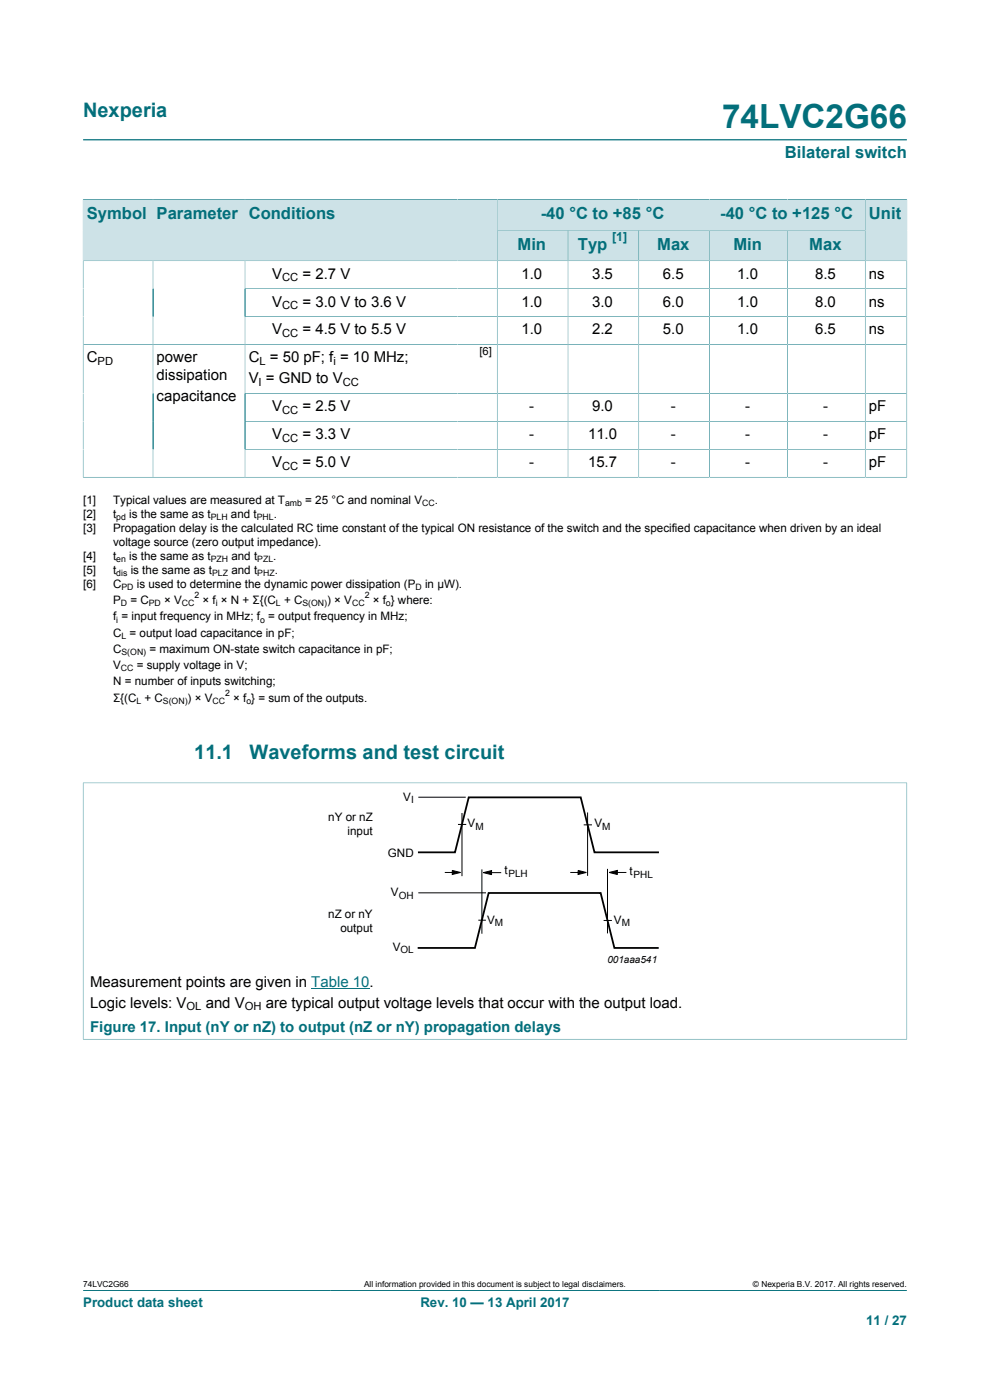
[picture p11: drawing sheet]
<svg xmlns="http://www.w3.org/2000/svg" width="210mm" height="297mm" viewBox="0 0 210 297" stroke-linecap="round" stroke-linejoin="round" font-family="sans-serif">
<defs><g id="words">
<text font-size="7.1" fill="#036f7b" x="153.2" y="27.2">74LVC2G66</text>
<g font-size="4.2" fill="#036f7b">
<text x="17.6" y="24.8">Nexperia</text>
<text x="41.2" y="161.1">11.1</text>
<text x="52.9" y="161.1">Waveforms and test circuit</text>
</g>
<g font-size="3.5" fill="#036f7b">
<text x="166.5" y="33.5">Bilateral switch</text>
<text x="18.4" y="46.5">Symbol</text>
<text x="33.2" y="46.5">Parameter</text>
<text x="52.7" y="46.5">Conditions</text>
<text x="114.7" y="46.5">-40 °C to +85 °C</text>
<text x="152.8" y="46.5">-40 °C to +125 °C</text>
<text x="184.3" y="46.5">Unit</text>
<text x="109.8" y="53">Min</text>
<text x="122.6" y="53">Typ</text>
<text x="139.4" y="53">Max</text>
<text x="155.6" y="53">Min</text>
<text x="171.7" y="53">Max</text>
</g>
<g font-size="3.2">
<text x="57.7" y="59.1">V</text>
<text x="64.2" y="59.1">= 2.7 V</text>
<text x="110.6" y="59.1">1.0</text>
<text x="125.6" y="59.1">3.5</text>
<text x="140.6" y="59.1">6.5</text>
<text x="156.4" y="59.1">1.0</text>
<text x="172.9" y="59.1">8.5</text>
<text x="184.3" y="59.1">ns</text>
<text x="57.7" y="65">V</text>
<text x="64.2" y="65">= 3.0 V to 3.6 V</text>
<text x="110.6" y="65">1.0</text>
<text x="125.6" y="65">3.0</text>
<text x="140.6" y="65">6.0</text>
<text x="156.4" y="65">1.0</text>
<text x="172.9" y="65">8.0</text>
<text x="184.3" y="65">ns</text>
<text x="57.7" y="71">V</text>
<text x="64.2" y="71">= 4.5 V to 5.5 V</text>
<text x="110.6" y="71">1.0</text>
<text x="125.6" y="71">2.2</text>
<text x="140.6" y="71">5.0</text>
<text x="156.4" y="71">1.0</text>
<text x="172.9" y="71">6.5</text>
<text x="184.3" y="71">ns</text>
<text x="18.4" y="76.9">C</text>
<text x="33.2" y="76.9">power</text>
<text x="52.7" y="76.9">C = 50 pF; f = 10 MHz;</text>
<text x="33.2" y="80.7">dissipation</text>
<text x="52.7" y="81.3">V = GND to V</text>
<text x="33.2" y="85.1">capacitance</text>
<text x="57.7" y="87.3">V</text>
<text x="64.2" y="87.3">= 2.5 V</text>
<text x="112.3" y="87.3">-</text>
<text x="125.6" y="87.3">9.0</text>
<text x="142.3" y="87.3">-</text>
<text x="158.1" y="87.3">-</text>
<text x="174.6" y="87.3">-</text>
<text x="184.3" y="87.3">pF</text>
<text x="57.7" y="93.2">V</text>
<text x="64.2" y="93.2">= 3.3 V</text>
<text x="112.3" y="93.2">-</text>
<text x="124.7" y="93.2">11.0</text>
<text x="142.3" y="93.2">-</text>
<text x="158.1" y="93.2">-</text>
<text x="174.6" y="93.2">-</text>
<text x="184.3" y="93.2">pF</text>
<text x="57.7" y="99.1">V</text>
<text x="64.2" y="99.1">= 5.0 V</text>
<text x="112.3" y="99.1">-</text>
<text x="124.7" y="99.1">15.7</text>
<text x="142.3" y="99.1">-</text>
<text x="158.1" y="99.1">-</text>
<text x="174.6" y="99.1">-</text>
<text x="184.3" y="99.1">pF</text>
<text x="19.1" y="209.3">Measurement points are given in Table 10.</text>
<text x="19.1" y="213.7">Logic levels: V</text>
<text x="43.6" y="213.7">and V</text>
<text x="56.4" y="213.7">are typical output voltage levels that occur with the output load.</text>
</g>
<text font-size="3.2" fill="#036f7b" x="19.1" y="219">Figure 17. Input (nY or nZ) to output (nZ or nY) propagation delays</text>
<g font-size="2.8" fill="#036f7b">
<text x="17.6" y="277.3">Product data sheet</text>
<text x="89.2" y="277.3">Rev. 10 — 13 April 2017</text>
<text x="183.7" y="281">11 / 27</text>
</g>
<text font-size="2.6" fill="#036f7b" x="129.8" y="51.2">[1]</text>
<g font-size="2.5">
<text x="17.6" y="106.9">[1]</text>
<text x="24" y="106.9">Typical values are measured at T</text>
<text x="64.8" y="106.9">= 25 °C and nominal V</text>
<text x="92.2" y="106.9">.</text>
<text x="17.6" y="109.9">[2]</text>
<text x="17.6" y="112.8">[3]</text>
<text x="24" y="109.9">t</text>
<text x="24" y="112.8">Propagation delay is the calculated RC time constant of the typical ON resistance of the switch and the specified capacitance when driven by an ideal</text>
<text x="27.4" y="109.9">is the same as t</text>
<text x="49" y="109.9">and t</text>
<text x="58.1" y="109.9">.</text>
<text x="17.6" y="118.7">[4]</text>
<text x="24" y="115.8">voltage source (zero output impedance).</text>
<text x="24" y="118.7">t</text>
<text x="27.4" y="118.7">is the same as t</text>
<text x="49.1" y="118.7">and t</text>
<text x="58" y="118.7">.</text>
<text x="17.6" y="121.7">[5]</text>
<text x="17.6" y="124.7">[6]</text>
<text x="24" y="121.7">t</text>
<text x="24" y="124.7">C</text>
<text x="27.7" y="121.7">is the same as t</text>
<text x="29" y="124.7">is used to determine the dynamic power dissipation (P</text>
<text x="49.1" y="121.7">and t</text>
<text x="58.3" y="121.7">.</text>
<text x="90.2" y="124.7">in μW).</text>
<text x="24" y="128.1">P</text>
<text x="24" y="131.6">f = input frequency in MHz; f = output frequency in MHz;</text>
<text x="27.7" y="128.1">= C</text>
<text x="34.8" y="128.1">× V</text>
<text x="43" y="128.1">× f × N + Σ{(C + C</text>
<text x="69.4" y="128.1">) × V</text>
<text x="79.1" y="128.1">× f } where:</text>
<text x="24" y="135">C = output load capacitance in pF;</text>
<text x="24" y="138.5">C</text>
<text x="24" y="142">V</text>
<text x="29" y="142">= supply voltage in V;</text>
<text x="31.7" y="138.5">= maximum ON-state switch capacitance in pF;</text>
<text x="24" y="145.4">N = number of inputs switching;</text>
<text x="24" y="148.9">Σ{(C + C</text>
<text x="39.8" y="148.9">) × V</text>
<text x="49.5" y="148.9">× f } = sum of the outputs.</text>
<text x="85.5" y="169.8">V</text>
<text x="69.6" y="174.1">nY or nZ</text>
<text x="73.7" y="177.1">input</text>
<text x="99.2" y="175.5">V</text>
<text x="126.1" y="175.5">V</text>
<text x="82.3" y="181.8">GND</text>
<text x="107" y="185.5">t</text>
<text x="133.5" y="185.7">t</text>
<text x="82.9" y="190.1">V</text>
<text x="69.6" y="194.8">nZ or nY</text>
<text x="72.2" y="197.8">output</text>
<text x="103.3" y="195.9">V</text>
<text x="130.2" y="195.9">V</text>
<text x="83.3" y="201.7">V</text>
</g>
<g font-size="2.4">
<text x="59.9" y="59.7">CC</text>
<text x="59.9" y="65.6">CC</text>
<text x="59.9" y="71.6">CC</text>
<text x="20.7" y="77.5">PD</text>
<text x="55" y="77.5">L</text>
<text x="70.7" y="77.5">i</text>
<text x="101.7" y="75.2">[6]</text>
<text x="54.9" y="81.9">I</text>
<text x="72.7" y="81.9">CC</text>
<text x="59.9" y="87.9">CC</text>
<text x="59.9" y="93.8">CC</text>
<text x="59.9" y="99.7">CC</text>
<text x="39.6" y="214.4">OL</text>
<text x="51.9" y="214.4">OH</text>
</g>
<g font-size="2.1">
<text x="87.2" y="170.3">I</text>
<text x="100.8" y="176">M</text>
<text x="127.8" y="176">M</text>
<text x="84.6" y="190.6">OH</text>
<text x="107.9" y="186">PLH</text>
<text x="134.4" y="186.2">PHL</text>
<text x="105" y="196.4">M</text>
<text x="131.9" y="196.4">M</text>
<text x="85" y="202.2">OL</text>
<text x="128.8" y="204.3">001aaa541</text>
</g>
<g font-size="1.9">
<text x="60.5" y="107.4">amb</text>
<text x="89.5" y="107.4">CC</text>
<text x="24.7" y="110.3">pd</text>
<text x="44.7" y="110.3">PLH</text>
<text x="54.5" y="110.3">PHL</text>
<text x="24.7" y="119.2">en</text>
<text x="44.7" y="119.2">PZH</text>
<text x="54.6" y="119.2">PZL</text>
<text x="24.7" y="122.2">dis</text>
<text x="25.8" y="125.2">PD</text>
<text x="45" y="122.2">PLZ</text>
<text x="54.6" y="122.2">PHZ</text>
<text x="88.1" y="125.2">D</text>
<text x="25.6" y="128.6">D</text>
<text x="31.6" y="128.6">PD</text>
<text x="38.6" y="128.6">CC</text>
<text x="41.3" y="126.9">2</text>
<text x="45.8" y="128.6">i</text>
<text x="58.5" y="128.6">L</text>
<text x="64.2" y="128.6">S(ON)</text>
<text x="74.7" y="128.6">CC</text>
<text x="77.4" y="126.9">2</text>
<text x="81.9" y="128.6">o</text>
<text x="24.7" y="132.1">i</text>
<text x="25.8" y="135.5">L</text>
<text x="55.2" y="132.1">o</text>
<text x="25.6" y="142.4">CC</text>
<text x="25.8" y="139">S(ON)</text>
<text x="28.9" y="149.4">L</text>
<text x="34.6" y="149.4">S(ON)</text>
<text x="45.1" y="149.4">CC</text>
<text x="47.8" y="147.6">2</text>
<text x="52.3" y="149.4">o</text>
</g>
<g font-size="1.8">
<text x="17.6" y="273.1">74LVC2G66</text>
<text x="77.2" y="273.1">All information provided in this document is subject to legal disclaimers.</text>
<text x="159.7" y="273.1">© Nexperia B.V. 2017. All rights reserved.</text>
</g>
</g></defs>
<path d="M17.6 29.7h174.8M105.5 42.3h45v6.5h-45zM17.6 273.8h174.8" fill="none" stroke="#036f7b" stroke-width=".21"/>
<path d="M105.5 42.4h44.9v6.4h-44.9z" fill="#cde2e7"/>
<path d="M150.5 42.3h33v6.5h-33z" fill="none" stroke="#036f7b" stroke-width=".21"/>
<path d="M150.6 42.4h32.9v6.4h-32.9z" fill="#cde2e7"/>
<path d="M17.6 42.3v13h14.9v-13h-14.9" fill="none" stroke="#036f7b" stroke-width=".21"/>
<path d="M17.7 42.4h14.7v12.8h-14.7z" fill="#cde2e7"/>
<path d="M32.5 42.3h19.5v13h-19.5z" fill="none" stroke="#036f7b" stroke-width=".21"/>
<path d="M32.5 42.4h19.4v12.8h-19.4z" fill="#cde2e7"/>
<path d="M52 42.3h53.5v13h-53.5z" fill="none" stroke="#036f7b" stroke-width=".21"/>
<g fill="#cde2e7">
<path d="M52 42.4h53.4v12.8h-53.4z"/>
<path d="M105.5 48.9h14.9v6.3h-14.9z"/>
</g>
<path d="M105.5 48.8h15v6.5h-15z" fill="none" stroke="#036f7b" stroke-width=".21"/>
<path d="M120.6 48.9h14.8v6.3h-14.8z" fill="#cde2e7"/>
<path d="M120.5 48.8h15v6.5h-15z" fill="none" stroke="#036f7b" stroke-width=".21"/>
<path d="M135.6 48.9h14.8v6.3h-14.8z" fill="#cde2e7"/>
<path d="M135.5 48.8h15v6.5h-15z" fill="none" stroke="#036f7b" stroke-width=".21"/>
<path d="M150.6 48.9h16.4v6.3h-16.4z" fill="#cde2e7"/>
<path d="M150.5 48.8h16.5v6.5h-16.5z" fill="none" stroke="#036f7b" stroke-width=".21"/>
<path d="M167.1 48.9h16.4v6.3h-16.4z" fill="#cde2e7"/>
<path d="M192.4 42.3v13h-25.4v-6.5h16.5M192.4 42.3h-8.9v13" fill="none" stroke="#036f7b" stroke-width=".21"/>
<path d="M183.6 42.4h8.7v12.8h-8.7z" fill="#cde2e7"/>
<g fill="none" stroke="#036f7b" stroke-width=".21">
<path d="M32.5 55.3v45.9M52 55.3v45.9M105.5 55.3v45.9M120.5 55.3v45.9M135.5 55.3v45.9M150.5 55.3v45.9M167 55.3v45.9M183.5 55.3v45.9M17.6 73.1h174.8M52 61.2h140.4M52 67.2h140.4M52 83.5h140.4"/>
<path d="M52 89.4h140.4M52 95.3h140.4M192.4 101.3v-46h-174.8v46M192.4 101.2h-174.8M17.6 166.1h174.8M17.6 166v54.5M192.4 166v54.5M17.6 220.5h174.8"/>
</g>
<path d="M88.7 180.8h7.8l2.9-11.6h23.8l2.9 11.6h13.7M88.6 201.1h12.1l3-11.7h23.7l2.9 11.7h9.4" fill="none" stroke="#000" stroke-width=".38"/>
<g fill="none" stroke="#000" stroke-width=".21">
<path d="M88.7 169.1h10.1M97.1 174.9h1.8M98 172.5v13.4M123.8 175h1.8M124.6 172.4v13.4M88.7 189.4h14.4M94.4 185.1h2.5M95.9 184.7l1.8 .4-1.8 .4zM101.5 195.2h1.6M102.2 184.4v13.7M102.5 185.1l1.8-.4v.9zM103.2 185.1h3.1"/>
<path d="M121 185.1h2.7M122.6 184.7l1.8 .4-1.8 .4zM128 195.3h1.8M128.9 184.3v13.7M129.2 185.1l1.8-.4v.8zM129.9 185.1h3"/>
</g>
<path d="M95.9 184.7l1.8 .4-1.8 .4zM102.5 185.1l1.8-.4v.9zM122.6 184.7l1.8 .4-1.8 .4zM129.2 185.1l1.8-.4v.8z" fill="#000"/>
<path d="M66 209.6h12.4" fill="none" stroke="#00f" stroke-width=".21"/>
<use href="#words"/>
</svg>
